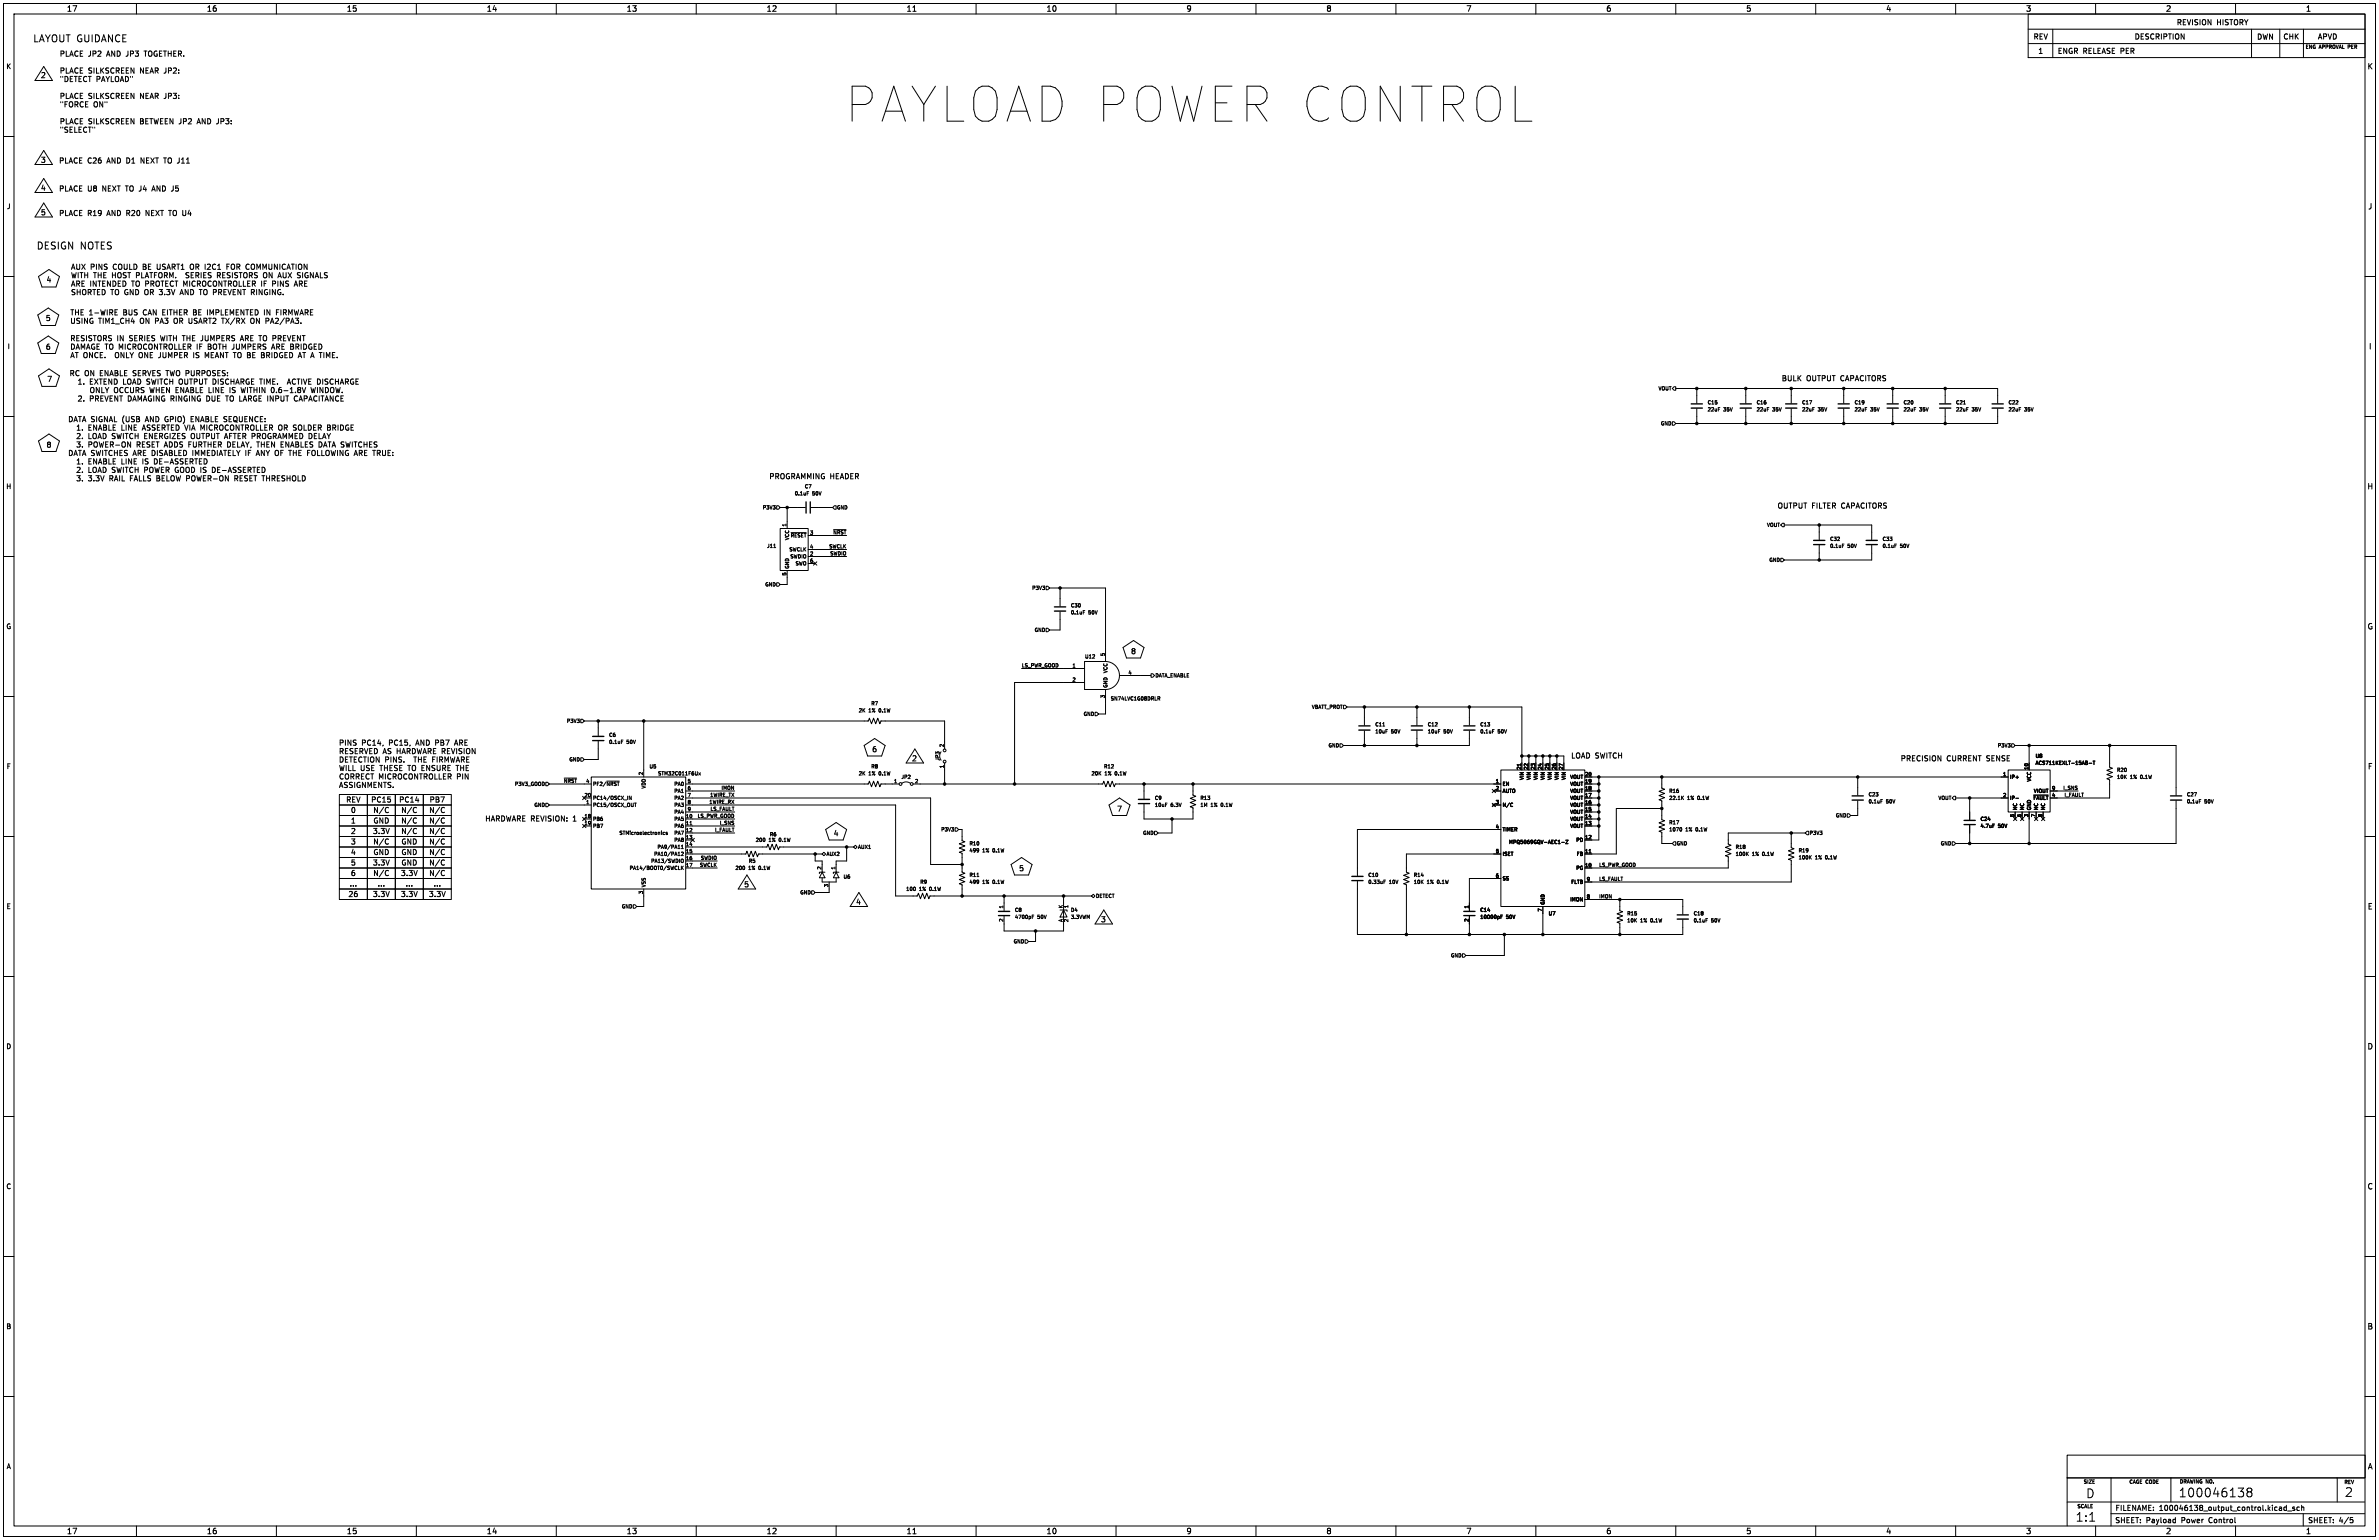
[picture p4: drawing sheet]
<svg xmlns="http://www.w3.org/2000/svg" width="864mm" height="559mm" viewBox="0 0 864 559" stroke-linecap="round" stroke-linejoin="round" font-family="sans-serif">
<defs><g id="words">
<text font-size="17.7" x="307.4" y="44.7">PAYLOAD POWER CONTROL</text>
<g font-size="4.4">
<text x="757.3" y="543.9">D</text>
<text x="803" y="543.6">100046138</text>
<text x="851.2" y="543.5">2</text>
<text x="753.3" y="552.4">1:1</text>
</g>
<g font-size="3.5">
<text x="11.9" y="15.5">LAYOUT GUIDANCE</text>
<text x="13.2" y="90.7">DESIGN NOTES</text>
</g>
<g font-size="2.8">
<text x="24.1" y="4.5">17</text>
<text x="74.9" y="4.5">16</text>
<text x="125.7" y="4.5">15</text>
<text x="176.5" y="4.5">14</text>
<text x="227.3" y="4.5">13</text>
<text x="278.1" y="4.5">12</text>
<text x="328.9" y="4.5">11</text>
<text x="379.7" y="4.5">10</text>
<text x="430.5" y="4.5">9</text>
<text x="481.3" y="4.5">8</text>
<text x="532.1" y="4.5">7</text>
<text x="582.9" y="4.5">6</text>
<text x="633.7" y="4.5">5</text>
<text x="684.5" y="4.5">4</text>
<text x="735.3" y="4.5">3</text>
<text x="786.1" y="4.5">2</text>
<text x="836.9" y="4.5">1</text>
<text x="859.3" y="25.5">K</text>
<text x="859.5" y="76.3">J</text>
<text x="859.8" y="127.1">I</text>
<text x="859.3" y="177.9">H</text>
<text x="859.3" y="228.7">G</text>
<text x="859.5" y="279.5">F</text>
<text x="859.4" y="330.3">E</text>
<text x="859.3" y="381.1">D</text>
<text x="859.3" y="431.9">C</text>
<text x="859.3" y="482.7">B</text>
<text x="859.5" y="533.5">A</text>
<text x="24.1" y="556.9">17</text>
<text x="74.9" y="556.9">16</text>
<text x="125.7" y="556.9">15</text>
<text x="176.5" y="556.9">14</text>
<text x="227.3" y="556.9">13</text>
<text x="278.1" y="556.9">12</text>
<text x="328.9" y="556.9">11</text>
<text x="379.7" y="556.9">10</text>
<text x="430.5" y="556.9">9</text>
<text x="481.3" y="556.9">8</text>
<text x="532.1" y="556.9">7</text>
<text x="582.9" y="556.9">6</text>
<text x="633.7" y="556.9">5</text>
<text x="684.5" y="556.9">4</text>
<text x="735.3" y="556.9">3</text>
<text x="786.1" y="556.9">2</text>
<text x="836.9" y="556.9">1</text>
</g>
<g font-size="2.7">
<text x="790.1" y="9.4">REVISION</text>
<text x="804.6" y="9.4">HISTORY</text>
<text x="738" y="14.6">REV</text>
<text x="774.8" y="14.6">DESCRIPTION</text>
<text x="819.2" y="14.6">DWN</text>
<text x="828.7" y="14.6">CHK</text>
<text x="841.3" y="14.6">APVD</text>
<text x="21.6" y="20.7">PLACE JP2</text>
<text x="38.5" y="20.7">AND JP3</text>
<text x="52.3" y="20.7">TOGETHER.</text>
<text x="746.8" y="19.8">ENGR RELEASE PER</text>
<text x="14.7" y="28.5">2</text>
<text x="21.6" y="26.8">PLACE SILKSCREEN</text>
<text x="21.6" y="29.9">&quot;DETECT PAYLOAD&quot;</text>
<text x="50.6" y="26.8">NEAR JP2:</text>
<text x="21.6" y="36">PLACE SILKSCREEN</text>
<text x="50.6" y="36">NEAR JP3:</text>
<text x="21.6" y="39.1">&quot;FORCE</text>
<text x="33.7" y="39.1">ON&quot;</text>
<text x="21.6" y="45.2">PLACE SILKSCREEN</text>
<text x="50.6" y="45.2">BETWEEN JP2</text>
<text x="71.5" y="45.2">AND JP3:</text>
<text x="21.6" y="48.3">&quot;SELECT&quot;</text>
<text x="14.7" y="59.2">3</text>
<text x="21.3" y="59.4">PLACE C26</text>
<text x="38.6" y="59.4">AND D1 NEXT TO J11</text>
<text x="14.7" y="69.3">4</text>
<text x="21.3" y="69.6">PLACE U8</text>
<text x="36.9" y="69.6">NEXT TO J4</text>
<text x="55.2" y="69.6">AND J5</text>
<text x="14.7" y="78.2">5</text>
<text x="21.3" y="78.5">PLACE R19</text>
<text x="38.6" y="78.5">AND R20</text>
<text x="52.8" y="78.5">NEXT TO U4</text>
<text x="25.7" y="98">AUX PINS</text>
<text x="25.7" y="101.1">WITH THE HOST PLATFORM.</text>
<text x="40.8" y="98">COULD BE USART1 OR I2C1</text>
<text x="67.4" y="101.1">SERIES RESISTORS ON AUX SIGNALS</text>
<text x="82.3" y="98">FOR COMMUNICATION</text>
<text x="16.8" y="102.6">4</text>
<text x="25.7" y="104.1">ARE INTENDED TO PROTECT MICROCONTROLLER IF PINS</text>
<text x="25.7" y="107.2">SHORTED TO GND OR 3.3V</text>
<text x="65.4" y="107.2">AND TO PREVENT RINGING.</text>
<text x="107" y="104.1">ARE</text>
<text x="16.5" y="116.6">5</text>
<text x="25.4" y="114.5">THE 1-WIRE</text>
<text x="25.4" y="117.6">USING TIM1_CH4</text>
<text x="44.5" y="114.5">BUS CAN EITHER BE IMPLEMENTED IN FIRMWARE</text>
<text x="50.6" y="117.6">ON PA3</text>
<text x="63" y="117.6">OR USART2 TX/RX</text>
<text x="91.1" y="117.6">ON PA2/PA3.</text>
<text x="25.4" y="123.9">RESISTORS IN SERIES WITH THE JUMPERS ARE TO PREVENT</text>
<text x="16.5" y="127">6</text>
<text x="25.4" y="127">DAMAGE TO MICROCONTROLLER IF BOTH JUMPERS ARE BRIDGED</text>
<text x="25.4" y="130.1">AT ONCE.</text>
<text x="41.6" y="130.1">ONLY ONE JUMPER IS MEANT TO BE BRIDGED AT A TIME.</text>
<text x="25.1" y="136.6">RC ON ENABLE SERVES TWO PURPOSES:</text>
<text x="17" y="138.7">7</text>
<text x="28.2" y="139.7">1.</text>
<text x="32.5" y="139.7">EXTEND LOAD SWITCH OUTPUT DISCHARGE TIME.</text>
<text x="32.8" y="142.7">ONLY OCCURS WHEN ENABLE LINE IS WITHIN 0.6-1.8V</text>
<text x="104.7" y="139.7">ACTIVE DISCHARGE</text>
<text x="113.5" y="142.7">WINDOW.</text>
<text x="646.7" y="138.4">BULK</text>
<text x="655.6" y="138.4">OUTPUT CAPACITORS</text>
<text x="28.2" y="145.8">2.</text>
<text x="32.5" y="145.8">PREVENT DAMAGING RINGING DUE TO LARGE INPUT CAPACITANCE</text>
<text x="24.6" y="153.3">DATA SIGNAL (USB</text>
<text x="52.6" y="153.3">AND GPIO)</text>
<text x="69.2" y="153.3">ENABLE SEQUENCE:</text>
<text x="27.7" y="156.4">1.</text>
<text x="27.7" y="159.4">2.</text>
<text x="31.9" y="156.4">ENABLE LINE ASSERTED VIA MICROCONTROLLER OR SOLDER BRIDGE</text>
<text x="31.9" y="159.4">LOAD SWITCH ENERGIZES OUTPUT AFTER PROGRAMMED DELAY</text>
<text x="16.8" y="162.6">8</text>
<text x="24.6" y="165.6">DATA SWITCHES ARE DISABLED IMMEDIATELY IF ANY OF THE FOLLOWING ARE TRUE:</text>
<text x="27.7" y="162.5">3.</text>
<text x="31.9" y="162.5">POWER-ON</text>
<text x="49.5" y="162.5">RESET ADDS FURTHER DELAY, THEN ENABLES DATA SWITCHES</text>
<text x="27.7" y="168.6">1.</text>
<text x="27.7" y="171.7">2.</text>
<text x="31.9" y="168.6">ENABLE LINE IS DE-ASSERTED</text>
<text x="31.9" y="171.7">LOAD SWITCH POWER GOOD IS DE-ASSERTED</text>
<text x="279.1" y="174">PROGRAMMING HEADER</text>
<text x="27.7" y="174.8">3.</text>
<text x="31.9" y="174.8">3.3V</text>
<text x="39.6" y="174.8">RAIL FALLS BELOW POWER-ON</text>
<text x="85.3" y="174.8">RESET THRESHOLD</text>
<text x="645.2" y="184.7">OUTPUT FILTER CAPACITORS</text>
<text x="410.5" y="237.5">8</text>
<text x="122.9" y="270.7">PINS</text>
<text x="122.9" y="273.7">RESERVED AS HARDWARE REVISION</text>
<text x="131.1" y="270.7">PC14,</text>
<text x="141" y="270.7">PC15,</text>
<text x="150.8" y="270.7">AND PB7</text>
<text x="165" y="270.7">ARE</text>
<text x="316.5" y="273.1">6</text>
<text x="570.2" y="275.3">LOAD SWITCH</text>
<text x="122.9" y="276.8">DETECTION PINS.</text>
<text x="122.9" y="279.9">WILL USE THESE TO ENSURE THE</text>
<text x="150.1" y="276.8">THE FIRMWARE</text>
<text x="331" y="276.4">2</text>
<text x="689.9" y="276.4">PRECISION</text>
<text x="706.5" y="276.4">CURRENT SENSE</text>
<text x="122.9" y="282.9">CORRECT MICROCONTROLLER PIN</text>
<text x="122.9" y="286">ASSIGNMENTS.</text>
<text x="125.6" y="291.4">REV</text>
<text x="134.7" y="291.4">PC15</text>
<text x="144.8" y="291.4">PC14</text>
<text x="155.9" y="291.4">PB7</text>
<text x="127.3" y="299">1</text>
<text x="127.3" y="295.2">0</text>
<text x="135.4" y="295.2">N/C</text>
<text x="135.5" y="299">GND</text>
<text x="145.6" y="299">N/C</text>
<text x="145.6" y="295.2">N/C</text>
<text x="155.8" y="295.2">N/C</text>
<text x="155.8" y="299">N/C</text>
<text x="176" y="298.2">HARDWARE REVISION:</text>
<text x="207.7" y="298.2">1</text>
<text x="405.4" y="294.6">7</text>
<text x="127.3" y="302.8">2</text>
<text x="135.3" y="302.8">3.3V</text>
<text x="145.6" y="302.8">N/C</text>
<text x="155.8" y="302.8">N/C</text>
<text x="302.5" y="303.5">4</text>
<text x="127.3" y="310.4">4</text>
<text x="127.3" y="306.6">3</text>
<text x="135.4" y="306.6">N/C</text>
<text x="135.5" y="310.4">GND</text>
<text x="145.6" y="310.4">GND</text>
<text x="145.6" y="306.6">GND</text>
<text x="155.8" y="310.4">N/C</text>
<text x="155.8" y="306.6">N/C</text>
<text x="127.3" y="314.2">5</text>
<text x="135.3" y="314.2">3.3V</text>
<text x="145.6" y="314.2">GND</text>
<text x="155.8" y="314.2">N/C</text>
<text x="369.8" y="316.2">5</text>
<text x="126.9" y="321.9">...</text>
<text x="127.3" y="318">6</text>
<text x="135.4" y="318">N/C</text>
<text x="137" y="321.9">...</text>
<text x="145.5" y="318">3.3V</text>
<text x="147.2" y="321.9">...</text>
<text x="155.8" y="318">N/C</text>
<text x="157.4" y="321.9">...</text>
<text x="270" y="322.1">5</text>
<text x="126.4" y="325.7">26</text>
<text x="135.3" y="325.7">3.3V</text>
<text x="145.5" y="325.7">3.3V</text>
<text x="155.6" y="325.7">3.3V</text>
<text x="310.6" y="328.4">4</text>
<text x="399.5" y="334.8">3</text>
<text x="767.8" y="548.5">FILENAME:</text>
<text x="783.7" y="548.5">100046138_output_control.kicad_sch</text>
<text x="767.7" y="552.9">SHEET: Payload</text>
<text x="791.9" y="552.9">Power</text>
<text x="802" y="552.9">Control</text>
<text x="837.7" y="552.9">SHEET: 4/5</text>
</g>
<g font-size="2.5">
<text x="2.2" y="25.3">K</text>
<text x="2.4" y="76.1">J</text>
<text x="2.6" y="126.9">I</text>
<text x="2.1" y="177.7">H</text>
<text x="2.2" y="228.5">G</text>
<text x="2.3" y="279.3">F</text>
<text x="2.2" y="330.1">E</text>
<text x="2.2" y="380.9">D</text>
<text x="2.2" y="431.7">C</text>
<text x="2.2" y="482.5">B</text>
<text x="2.3" y="533.3">A</text>
</g>
<g font-size="1.8">
<text x="839.4" y="18">ENG</text>
<text x="841.9" y="18">APPROVAL PER</text>
<text x="601.9" y="141.8">VOUT</text>
<text x="619.8" y="146.9">C15</text>
<text x="619.8" y="149.5">22uF</text>
<text x="625.6" y="149.5">35V</text>
<text x="637.6" y="146.9">C16</text>
<text x="637.6" y="149.5">22uF</text>
<text x="643.4" y="149.5">35V</text>
<text x="654.1" y="146.9">C17</text>
<text x="654.1" y="149.5">22uF</text>
<text x="659.9" y="149.5">35V</text>
<text x="673.1" y="146.9">C19</text>
<text x="673.1" y="149.5">22uF</text>
<text x="678.9" y="149.5">35V</text>
<text x="690.9" y="146.9">C20</text>
<text x="690.9" y="149.5">22uF</text>
<text x="696.7" y="149.5">35V</text>
<text x="709.9" y="146.9">C21</text>
<text x="709.9" y="149.5">22uF</text>
<text x="715.8" y="149.5">35V</text>
<text x="729" y="146.9">C22</text>
<text x="729" y="149.5">22uF</text>
<text x="734.8" y="149.5">35V</text>
<text x="602.8" y="154.5">GND</text>
<text x="288.4" y="179.9">0.1uF</text>
<text x="292" y="177.4">C7</text>
<text x="294.8" y="179.9">50V</text>
<text x="276.8" y="185">P3V3</text>
<text x="303.7" y="185">GND</text>
<text x="285.5" y="191.2" transform="rotate(-90 285.5 191.2)">1</text>
<text x="641.3" y="191.4">VOUT</text>
<text x="286.6" y="196.1" transform="rotate(-90 286.6 196.1)">VCC</text>
<text x="286.9" y="195.2">~{RESET}</text>
<text x="293.9" y="194.1">3</text>
<text x="302.4" y="194">~{NRST}</text>
<text x="664.2" y="196.4">C32</text>
<text x="683.3" y="196.4">C33</text>
<text x="278.3" y="199">J11</text>
<text x="286.4" y="200.3">SWCLK</text>
<text x="286.8" y="202.8">SWDIO</text>
<text x="293.9" y="201.7">2</text>
<text x="293.9" y="199.1">4</text>
<text x="300.9" y="199">SWCLK</text>
<text x="301.3" y="201.6">SWDIO</text>
<text x="664.2" y="199">0.1uF</text>
<text x="670.7" y="199">50V</text>
<text x="683.3" y="199">0.1uF</text>
<text x="689.7" y="199">50V</text>
<text x="285.5" y="209" transform="rotate(-90 285.5 209)">5</text>
<text x="286.6" y="206.5" transform="rotate(-90 286.6 206.5)">GND</text>
<text x="288.7" y="205.3">SWO</text>
<text x="293.9" y="204.2">6</text>
<text x="642.2" y="204.1">GND</text>
<text x="277.7" y="213">GND</text>
<text x="374.6" y="214.2">P3V3</text>
<text x="388.6" y="220.6">C30</text>
<text x="388.6" y="223.1">0.1uF</text>
<text x="395.1" y="223.1">50V</text>
<text x="375.5" y="229.5">GND</text>
<text x="393.8" y="239.1">U12</text>
<text x="401.1" y="238.2" transform="rotate(-90 401.1 238.2)">5</text>
<text x="370.8" y="242.2">LS_PWR_GOOD</text>
<text x="389.2" y="242.3">1</text>
<text x="402.2" y="244.4" transform="rotate(-90 402.2 244.4)">VCC</text>
<text x="409.5" y="244.9">4</text>
<text x="419.3" y="246">DATA_ENABLE</text>
<text x="389.2" y="247.4">2</text>
<text x="402.2" y="249.7" transform="rotate(-90 402.2 249.7)">GND</text>
<text x="316.2" y="256.1">R7</text>
<text x="401.1" y="253.4" transform="rotate(-90 401.1 253.4)">3</text>
<text x="403.1" y="254.4">SN74LVC1G08DRLR</text>
<text x="476.1" y="257.4">VBATT_PROT</text>
<text x="205.6" y="262.5">P3V3</text>
<text x="311.6" y="258.7">2K</text>
<text x="315.3" y="258.7">1%</text>
<text x="319.1" y="258.7">0.1W</text>
<text x="393.2" y="259.9">GND</text>
<text x="499.1" y="263.8">C11</text>
<text x="518.2" y="263.8">C12</text>
<text x="537.2" y="263.8">C13</text>
<text x="221" y="267.6">C6</text>
<text x="499.1" y="266.3">10uF</text>
<text x="504.9" y="266.3">50V</text>
<text x="518.2" y="266.3">10uF</text>
<text x="524" y="266.3">50V</text>
<text x="537.2" y="266.3">0.1uF</text>
<text x="543.7" y="266.3">50V</text>
<text x="221" y="270.1">0.1uF</text>
<text x="227.4" y="270.1">50V</text>
<text x="342.6" y="271.2" transform="rotate(-90 342.6 271.2)">2</text>
<text x="482.1" y="271.4">GND</text>
<text x="725.1" y="271.4">P3V3</text>
<text x="738.8" y="275.2">U8</text>
<text x="206.6" y="276.5">GND</text>
<text x="233.4" y="281.4" transform="rotate(-90 233.4 281.4)">2</text>
<text x="235.6" y="279">U5</text>
<text x="238.8" y="281.5">STM32C011F6Ux</text>
<text x="311.6" y="281.5">2K</text>
<text x="315.3" y="281.5">1%</text>
<text x="316.2" y="279">R8</text>
<text x="319.1" y="281.5">0.1W</text>
<text x="341.2" y="276.1" transform="rotate(-90 341.2 276.1)">JP3</text>
<text x="342.6" y="278.8" transform="rotate(-90 342.6 278.8)">1</text>
<text x="396.1" y="281.5">20K</text>
<text x="400.6" y="279">R12</text>
<text x="401" y="281.5">1%</text>
<text x="404.8" y="281.5">0.1W</text>
<text x="552.2" y="279.4" transform="rotate(-90 552.2 279.4)">21</text>
<text x="554.7" y="279.4" transform="rotate(-90 554.7 279.4)">22</text>
<text x="557.3" y="279.4" transform="rotate(-90 557.3 279.4)">23</text>
<text x="559.8" y="279.4" transform="rotate(-90 559.8 279.4)">24</text>
<text x="562.4" y="279.4" transform="rotate(-90 562.4 279.4)">25</text>
<text x="564.9" y="279.4" transform="rotate(-90 564.9 279.4)">26</text>
<text x="567.4" y="279.4" transform="rotate(-90 567.4 279.4)">27</text>
<text x="575.3" y="281.7">20</text>
<text x="727" y="281.7">1</text>
<text x="736.3" y="279.4" transform="rotate(-90 736.3 279.4)">10</text>
<text x="738.8" y="277.7">ACS711KEXLT-15AB-T</text>
<text x="768.4" y="280.3">R20</text>
<text x="186.8" y="285.3">P3V3_GOOD</text>
<text x="204.6" y="284.1">~{NRST} 4</text>
<text x="215.1" y="285.3">PF2/~{NRST}</text>
<text x="234.5" y="286.3" transform="rotate(-90 234.5 286.3)">VDD</text>
<text x="244.6" y="285.3">PA0</text>
<text x="244.6" y="287.9">PA1</text>
<text x="249.5" y="284.2">5</text>
<text x="249.5" y="286.8">6</text>
<text x="261.8" y="286.7">IMON</text>
<text x="324.4" y="284.2">1</text>
<text x="327.1" y="282.8">JP2</text>
<text x="332" y="284.2">2</text>
<text x="542.9" y="284.2">1</text>
<text x="542.9" y="286.8">2</text>
<text x="545.3" y="285.3">EN</text>
<text x="545.3" y="287.9">AUTO</text>
<text x="553.3" y="283.1" transform="rotate(-90 553.3 283.1)">VIN</text>
<text x="555.9" y="283.1" transform="rotate(-90 555.9 283.1)">VIN</text>
<text x="558.4" y="283.1" transform="rotate(-90 558.4 283.1)">VIN</text>
<text x="560.9" y="283.1" transform="rotate(-90 560.9 283.1)">VIN</text>
<text x="563.5" y="283.1" transform="rotate(-90 563.5 283.1)">VIN</text>
<text x="566" y="283.1" transform="rotate(-90 566 283.1)">VIN</text>
<text x="568.6" y="283.1" transform="rotate(-90 568.6 283.1)">VIN</text>
<text x="569.9" y="287.9">VOUT</text>
<text x="569.9" y="285.3">VOUT</text>
<text x="569.9" y="282.8">VOUT</text>
<text x="575.3" y="286.8">18</text>
<text x="575.3" y="284.2">19</text>
<text x="605.8" y="287.9">R16</text>
<text x="729.5" y="282.8">IP+</text>
<text x="737.5" y="283.7" transform="rotate(-90 737.5 283.7)">VCC</text>
<text x="738.2" y="287.9">VIOUT</text>
<text x="744.8" y="286.8">9</text>
<text x="748.9" y="286.7">I_SNS</text>
<text x="768.4" y="282.8">10K</text>
<text x="773.2" y="282.8">1%</text>
<text x="777.1" y="282.8">0.1W</text>
<text x="193.9" y="293">GND</text>
<text x="212" y="289.3">20</text>
<text x="212.7" y="291.8">1</text>
<text x="215.1" y="293">PC15/OSCX_OUT</text>
<text x="215.1" y="290.4">PC14/OSCX_IN</text>
<text x="244.6" y="290.4">PA2</text>
<text x="244.6" y="293">PA3</text>
<text x="249.5" y="289.3">7</text>
<text x="249.5" y="291.8">8</text>
<text x="257.4" y="291.7">1WIRE_RX</text>
<text x="257.7" y="289.2">1WIRE_TX</text>
<text x="419.1" y="290.4">C9</text>
<text x="419.1" y="293">10uF</text>
<text x="424.9" y="293">6.3V</text>
<text x="435.6" y="290.4">R13</text>
<text x="435.6" y="293">1M</text>
<text x="439.5" y="293">1%</text>
<text x="443.3" y="293">0.1W</text>
<text x="542.9" y="291.8">3</text>
<text x="545.3" y="293">N/C</text>
<text x="569.9" y="293">VOUT</text>
<text x="569.9" y="290.4">VOUT</text>
<text x="575.3" y="291.8">16</text>
<text x="575.3" y="289.3">17</text>
<text x="605.8" y="290.4">22.1K</text>
<text x="612.5" y="290.4">1%</text>
<text x="616.3" y="290.4">0.1W</text>
<text x="678.2" y="289.2">C23</text>
<text x="678.2" y="291.7">0.1uF</text>
<text x="684.6" y="291.7">50V</text>
<text x="703.5" y="290.4">VOUT</text>
<text x="727" y="289.3">2</text>
<text x="729.5" y="290.4">IP-</text>
<text x="738" y="290.4">~{FAULT}</text>
<text x="744.8" y="289.3">4</text>
<text x="749.3" y="289.2">I_FAULT</text>
<text x="793.8" y="289.2">C27</text>
<text x="793.8" y="291.7">0.1uF</text>
<text x="800.2" y="291.7">50V</text>
<text x="212" y="296.9">18</text>
<text x="212" y="299.5">19</text>
<text x="215.1" y="298">PB6</text>
<text x="244.6" y="298">PA5</text>
<text x="244.6" y="295.5">PA4</text>
<text x="248.9" y="296.9">10</text>
<text x="248.9" y="299.5">11</text>
<text x="249.5" y="294.4">9</text>
<text x="253.1" y="296.8">LS_PWR_GOOD</text>
<text x="257.8" y="294.3">LS_FAULT</text>
<text x="261.2" y="299.4">I_SNS</text>
<text x="569.9" y="295.5">VOUT</text>
<text x="569.9" y="298">VOUT</text>
<text x="575.3" y="294.4">15</text>
<text x="575.3" y="299.5">13</text>
<text x="575.3" y="296.9">14</text>
<text x="605.8" y="299.3">R17</text>
<text x="666.3" y="296.8">GND</text>
<text x="718.8" y="298">C24</text>
<text x="731.3" y="296.6" transform="rotate(-90 731.3 296.6)">5</text>
<text x="732.4" y="294.1" transform="rotate(-90 732.4 294.1)">NC</text>
<text x="733.8" y="296.6" transform="rotate(-90 733.8 296.6)">6</text>
<text x="734.9" y="294.1" transform="rotate(-90 734.9 294.1)">NC</text>
<text x="736.3" y="296.6" transform="rotate(-90 736.3 296.6)">3</text>
<text x="737.5" y="294.1" transform="rotate(-90 737.5 294.1)">GND</text>
<text x="738.9" y="296.6" transform="rotate(-90 738.9 296.6)">7</text>
<text x="740" y="294.1" transform="rotate(-90 740 294.1)">NC</text>
<text x="741.4" y="296.6" transform="rotate(-90 741.4 296.6)">8</text>
<text x="742.5" y="294.1" transform="rotate(-90 742.5 294.1)">NC</text>
<text x="215.1" y="300.6">PB7</text>
<text x="224.7" y="303.1">STMicroelectronics</text>
<text x="244.6" y="300.6">PA6</text>
<text x="244.6" y="303.1">PA7</text>
<text x="244.6" y="305.7">PA8</text>
<text x="248.9" y="302">12</text>
<text x="248.9" y="304.5">13</text>
<text x="259.4" y="301.9">I_FAULT</text>
<text x="274.2" y="305.7">200</text>
<text x="279" y="305.7">1%</text>
<text x="279.3" y="303.6">R6</text>
<text x="282.8" y="305.7">0.1W</text>
<text x="341.5" y="301.9">P3V3</text>
<text x="414.8" y="303.1">GND</text>
<text x="542.9" y="300.7">4</text>
<text x="545.3" y="301.9">TIMER</text>
<text x="569.9" y="300.6">VOUT</text>
<text x="572.1" y="305.7">PD</text>
<text x="575.3" y="304.5">12</text>
<text x="605.8" y="301.9">1070</text>
<text x="611.8" y="301.9">1%</text>
<text x="615.6" y="301.9">0.1W</text>
<text x="656.8" y="303.1">P3V3</text>
<text x="718.8" y="300.6">4.7uF</text>
<text x="725.3" y="300.6">50V</text>
<text x="237.3" y="310.7">PA10/PA12</text>
<text x="238.5" y="308.2">PA9/PA11</text>
<text x="248.9" y="307.1">14</text>
<text x="248.9" y="309.6">15</text>
<text x="299.9" y="310.7">AUX2</text>
<text x="311.3" y="308.2">AUX1</text>
<text x="351.8" y="306.9">R10</text>
<text x="351.8" y="309.5">499</text>
<text x="356.6" y="309.5">1%</text>
<text x="360.4" y="309.5">0.1W</text>
<text x="542.9" y="309.6">5</text>
<text x="545.3" y="310.7">ISET</text>
<text x="547.6" y="306.4">MPQ5069GQV-AEC1-Z</text>
<text x="572.2" y="310.7">FB</text>
<text x="575.3" y="309.6">11</text>
<text x="608.5" y="306.9">GND</text>
<text x="629.9" y="308.2">R18</text>
<text x="629.9" y="310.7">100K</text>
<text x="636" y="310.7">1%</text>
<text x="639.8" y="310.7">0.1W</text>
<text x="652.8" y="309.5">R19</text>
<text x="704.4" y="306.9">GND</text>
<text x="228.4" y="315.8">PA14/BOOT0/SWCLK</text>
<text x="236.2" y="313.3">PA13/SWDIO</text>
<text x="248.9" y="312.2">16</text>
<text x="248.9" y="314.7">17</text>
<text x="253.9" y="314.6">SWCLK</text>
<text x="254.3" y="312.1">SWDIO</text>
<text x="266.9" y="315.8">200</text>
<text x="271.7" y="315.8">1%</text>
<text x="275.5" y="315.8">0.1W</text>
<text x="298.2" y="315.7" transform="rotate(-90 298.2 315.7)">2</text>
<text x="303.3" y="315.7" transform="rotate(-90 303.3 315.7)">1</text>
<text x="572.1" y="315.8">PG</text>
<text x="575.3" y="314.7">10</text>
<text x="580.4" y="314.6">LS_PWR_GOOD</text>
<text x="652.8" y="312">100K</text>
<text x="658.9" y="312">1%</text>
<text x="662.7" y="312">0.1W</text>
<text x="234.5" y="322.1" transform="rotate(-90 234.5 322.1)">VSS</text>
<text x="300.7" y="322" transform="rotate(-90 300.7 322)">3</text>
<text x="306.1" y="319">U6</text>
<text x="328.8" y="323.4">100</text>
<text x="333.6" y="323.4">1%</text>
<text x="333.9" y="320.9">R9</text>
<text x="337.5" y="323.4">0.1W</text>
<text x="351.8" y="318.4">R11</text>
<text x="351.8" y="320.9">499</text>
<text x="356.6" y="320.9">1%</text>
<text x="360.4" y="320.9">0.1W</text>
<text x="496.6" y="318.4">C10</text>
<text x="496.6" y="320.9">0.33uF</text>
<text x="504.2" y="320.9">10V</text>
<text x="513.1" y="318.4">R14</text>
<text x="513.1" y="320.9">10K</text>
<text x="517.9" y="320.9">1%</text>
<text x="521.8" y="320.9">0.1W</text>
<text x="542.9" y="318.5">6</text>
<text x="545.3" y="319.6">SS</text>
<text x="570.2" y="320.9">FLTB</text>
<text x="575.9" y="319.8">9</text>
<text x="580.4" y="319.7">LS_FAULT</text>
<text x="225.6" y="329.8">GND</text>
<text x="233.4" y="324.6" transform="rotate(-90 233.4 324.6)">3</text>
<text x="290.4" y="324.7">GND</text>
<text x="364.2" y="329.8" transform="rotate(-90 364.2 329.8)">1</text>
<text x="385.8" y="329.7" transform="rotate(-90 385.8 329.7)">K</text>
<text x="388.1" y="329.6" transform="rotate(-90 388.1 329.6)">1</text>
<text x="397.7" y="326">DETECT</text>
<text x="533.1" y="329.8" transform="rotate(-90 533.1 329.8)">1</text>
<text x="560.9" y="328.4" transform="rotate(-90 560.9 328.4)">GND</text>
<text x="569.9" y="327.3">IMON</text>
<text x="575.9" y="326.1">8</text>
<text x="580.4" y="326">IMON</text>
<text x="364.2" y="334.6" transform="rotate(-90 364.2 334.6)">2</text>
<text x="368.3" y="331.1">C8</text>
<text x="368.3" y="333.6">4700pF</text>
<text x="376.6" y="333.6">50V</text>
<text x="385.8" y="334.7" transform="rotate(-90 385.8 334.7)">A</text>
<text x="388.1" y="334.7" transform="rotate(-90 388.1 334.7)">2</text>
<text x="388.6" y="331.1">D4</text>
<text x="388.6" y="333.6">3.3VWM</text>
<text x="533.1" y="334.6" transform="rotate(-90 533.1 334.6)">2</text>
<text x="537.2" y="331.1">C14</text>
<text x="537.2" y="333.6">10000pF</text>
<text x="546.7" y="333.6">50V</text>
<text x="559.8" y="330.9" transform="rotate(-90 559.8 330.9)">7</text>
<text x="562" y="332.3">U7</text>
<text x="590.6" y="332.3">R15</text>
<text x="590.6" y="334.9">10K</text>
<text x="595.4" y="334.9">1%</text>
<text x="599.3" y="334.9">0.1W</text>
<text x="614.7" y="332.3">C18</text>
<text x="614.7" y="334.9">0.1uF</text>
<text x="621.1" y="334.9">50V</text>
<text x="367.8" y="342.5">GND</text>
<text x="526.6" y="347.6">GND</text>
<text x="756.2" y="538.6">SIZE</text>
<text x="772.8" y="538.6">CAGE CODE</text>
<text x="791.1" y="538.5">DRAWING NO.</text>
<text x="850.8" y="538.7">REV</text>
<text x="753.9" y="547.5">SCALE</text>
</g>
</g></defs>
<g fill="none" stroke="#000" stroke-width=".36">
<path d="M1.3 1.3h861v556.2h-861zM5.1 5.1h853.4v548.6h-853.4zM49.5 1.3v3.8M100.3 1.3v3.8M151.1 1.3v3.8M201.9 1.3v3.8M252.7 1.3v3.8M303.5 1.3v3.8M331.4 4.1h1.1M354.3 1.3v3.8M405.1 1.3v3.8M455.9 1.3v3.8"/>
<path d="M506.7 1.3v3.8M557.5 1.3v3.8M608.3 1.3v3.8M659.1 1.3v3.8M709.9 1.3v3.8M736.2 5.1h122.3v15.8h-122.3zM736.2 10.6h122.3M736.3 15.8h122.2M740.3 19.4h1.1M740.3 18l.5-.5v1.9M745.2 10.6v10.3M760.7 1.3v3.8"/>
<path d="M811.5 1.3v3.8M817.3 10.6v10.3M827.6 10.6v10.3M836.2 10.6v10.3M837.3 16.9h.4M837.9 16.3h-.6v1.3h.6M838.4 17.6v-1.3l.7 1.3M15.9 24.1l3.1 5.1h-6.3zM1.3 49.5h3.8M15.9 54.6l3.1 5.1h-6.3zM858.5 49.5h3.8M15.9 73.7l3.1 5h-6.3z"/>
<path d="M15.9 64.8l3.1 5.1h-6.3zM1.3 100.3h3.8M13.7 114.3l3.8-2.5 3.8 2.5-1.2 3.8h-5.1zM14 100.3l3.8-2.5 3.8 2.5-1.3 3.8h-5.1zM41.7 113.3h.7M41.7 114.3h.9M41.7 112.4h.9M109.2 117.2v.2M858.5 100.3h3.8M13.7 124.5l3.8-2.6 3.8 2.6-1.2 3.8h-5.1zM14 136.4l3.8-2.5 3.8 2.5-1.3 3.8h-5.1zM1.3 151.1h3.8"/>
<path d="M109.7 140.6l.6 1.9 .7-1.9M607.1 141l.6-.7h.6v1.3h-.6zM607.1 153h.6l.6 .7-.6 .6h-.6zM608.3 141h116.9v5.3M615.9 141v5.3M615.9 148.3v5.4M633.7 141v5.3M633.7 148.3v5.4M650.2 141v5.3M650.2 148.3v5.4M669.3 141v5.3M669.3 148.3v5.4"/>
<path d="M687.1 141v5.3M687.1 148.3v5.4M706.1 141v5.3M706.1 148.3v5.4M712.8 146.6h.7M725.2 148.3v5.4h-116.9M858.5 151.1h3.8M14 160l3.8-2.5 3.8 2.5-1.3 3.8h-5.1zM293 178.4h.6M280.9 198.7h.7M281.9 183.5h.7l.6 .7-.6 .6h-.7zM283.2 191.8h10.2v15.2h-10.2z"/>
<path d="M283.2 184.2h9.2M285.7 184.2v7.6M287.1 193.3h5.5M293.4 194.3h13.9M293.4 199.4h13.9M294.4 184.2h7.9M302.6 192.2h4.5M302.9 183.5h.6v1.3h-.6l-.6-.6zM647.1 189.9h.6v1.2h-.6l-.7-.6zM647.7 190.5h31.7v5.3M660.4 190.5v5.3M660.4 197.9v5.3"/>
<path d="M668.8 197.4h.6M679.4 197.9v5.3h-31.7M687.8 197.4h.7M1.3 201.9h3.8M281.9 211.5h.7l.6 .6-.6 .6h-.7zM285.7 207v5.1h-2.5M293.4 201.9h13.9M293.4 204.5h2.5M295.3 203.9l1.2 1.2M296.5 203.9l-1.2 1.2M379.7 212.7h.7l.6 .7-.6 .6h-.7zM381 213.4h20.3v26.6"/>
<path d="M384.8 213.4v6.6M646.4 202.6h.7l.6 .6-.6 .6h-.7zM858.5 201.9h3.8M379.7 228h.7l.6 .6-.6 .6h-.7zM384.8 222v6.6h-3.8M393.2 221.6h.6M407.7 235l3.8-2.6 3.8 2.6-1.3 3.8h-5.1zM1.3 252.7h3.8M370.8 242.6h22.9M393.7 247.7h-25.4v36.8M397.5 258.4h.6l.7 .7-.7 .6h-.6zM401.3 240a5.1 5.1 0 0 1 5.1 5.1 5.1 5.1 0 0 1-5.1 5.1"/>
<path d="M401.3 240h-7.6v10.2h7.6M401.3 250.2v8.9h-2.5M406.4 245.1h11.4M417.8 244.5h.7l.6 .6-.6 .6h-.7zM420.3 252.8l.7 .2-.1 .4-.6 .1M420.6 253.5l.4 .6M487.7 255.9h.6l.6 .6-.6 .7h-.6zM488.9 256.5h63.5v22.9M495.3 256.5v6.6M514.3 256.5v6.6M533.4 256.5v6.6M858.5 252.7h3.8"/>
<path d="M210.8 275h.7l.6 .6-.6 .6h-.7zM210.8 261h.7l.6 .6-.6 .7h-.7zM212.1 261.6h103.1l.4-1 .8 2 .7-2 .8 2 .7-2 .8 2 .4-1h23.1v10.2M217.2 261.6v5.4M217.2 269v6.6h-5.1M225.6 268.5h.6M233.7 261.6v20.3M313.7 270.5l3.8-2.5 3.8 2.5-1.3 3.8h-5zM332.1 271.8l3.2 5.1h-6.4zM341.6 272.8l-.5 1.4 .5 1.6M342.9 276.9v7.6M486.4 269.9h.6l.7 .6-.7 .6h-.6z"/>
<path d="M495.3 265.2v5.3M501.9 263.5h.8M514.3 265.2v5.3M533.4 265.2v5.3h-45.7M541.8 264.7h.6M544.8 279.4h30.5v49.5h-30.5zM552 277.2v.7M552.4 274.3h15.3v5.1M555 274.3v5.1M557.5 274.3v5.1M560.1 274.3v5.1M562.6 274.3v5.1"/>
<path d="M565.1 274.3v5.1M729 279.4h15.2v15.2h-15.2zM730.2 269.9h.7l.6 .6-.6 .6h-.7zM731.5 270.5h58.4v18M736.6 270.5v8.9M758.4 277h.9M759.8 276.2h.7M760.1 276.2v1.2M765.8 270.5v7.9l1 .4-2 .7 2 .8-2 .8 2 .7-2 .8 1 .4v6.6h-21.6M123.2 295.9h10.1v3.8h-10.1zM123.2 288.3h10.1v3.8h-10.1zM123.2 299.7h10.1v3.8h-10.1z"/>
<path d="M123.2 292.1h10.1v3.8h-10.1zM133.3 292.1h10.2v3.8h-10.2zM133.3 288.3h10.2v3.8h-10.2zM133.3 295.9h10.2v3.8h-10.2zM133.3 299.7h10.2v3.8h-10.2zM140.7 293l.3 .2M141 294.7l-.3 .2M143.5 299.7h10.2v3.8h-10.2zM143.5 295.9h10.2v3.8h-10.2zM143.5 292.1h10.2v3.8h-10.2zM143.5 288.3h10.2v3.8h-10.2zM150.8 296.8l.4 .2"/>
<path d="M150.8 293l.4 .2M151.2 298.5l-.4 .2M151.2 294.7l-.4 .2M153.7 292.1h10.1v3.8h-10.1zM153.7 295.9h10.1v3.8h-10.1zM153.7 288.3h10.1v3.8h-10.1zM153.7 299.7h10.1v3.8h-10.1zM161 293l.3 .2M161 296.8l.3 .2M161.3 294.7l-.3 .2M161.3 298.5l-.3 .2M198.1 291.5h.7l.6 .6-.6 .6h-.7z"/>
<path d="M198.1 283.8h.7l.6 .7-.6 .6h-.7zM199.4 284.5h15.2M199.4 292.1h15.2M204.8 282.3h4.5M211.5 296.6l1.2 1.2M211.5 299.1l1.2 1.2M211.5 289l1.2 1.2M212.1 297.2h2.5M212.1 299.7h2.5M212.1 289.6h2.5M212.7 296.6l-1.2 1.2M212.7 299.1l-1.2 1.2"/>
<path d="M212.7 289l-1.2 1.2M214.6 281.9h34.3v40.7h-34.3zM220.3 283.4h4.5M229.1 288.9v1.2l-.7-1.2v1.2M230.3 291.4h.7M230.7 291.4v1.3M248.9 292.1h76.2v33h7.9l.4-1 .7 2 .8-2 .8 2 .7-2 .8 2 .4-1h58.6M248.9 284.5h66.3l.4-1 .8 2 .7-2 .8 2 .7-2 .8 2 .4-1h6.6M248.9 297.2h17.8M248.9 299.7h17.8M248.9 289.6h88.9v24.1h11.4M248.9 287h17.8"/>
<path d="M248.9 294.6h17.8M250.4 299.3h.8M253.6 280.4l.7 .8M254.3 280.4l-.7 .8M327.4 284.2l1.4-.5 1.7 .5M331.5 284.5h68.8l.4-1 .7 2 .8-2 .8 2 .7-2 .8 2 .4-1h139.9M402.6 292.1l3.8-2.5 3.8 2.5-1.3 3.8h-5zM415.3 284.5v5.3M425.4 297.2v5.1h-5M433.1 284.5v4l1 .4-2 .8 2 .7-2 .8 2 .8-2 .7 1 .4v4.1h-17.8v-5.4M541.7 291.5l1.2 1.2M541.7 286.4l1.2 1.2"/>
<path d="M542.3 292.1h2.5M542.3 287h2.5M542.9 291.5l-1.2 1.2M542.9 286.4l-1.2 1.2M548.9 291.4l.2 .1M549.1 292.6l-.2 .1M575.3 284.5h5.1M575.3 292.1h5.1M575.3 297.2h5.1M575.3 299.7h5.1M575.3 289.6h5.1M575.3 287h5.1"/>
<path d="M575.3 294.6h5.1M575.3 281.9h153.7M580.4 281.9v22.9h-5.1M603.2 281.9v4.1l1.1 .4-2.1 .7 2.1 .8-2.1 .8 2.1 .7-2.1 .8 1 .4v6.8l1.1 .4-2.1 .8 2.1 .7-2.1 .8 2.1 .8-2.1 .7 1 .4v4.1h3.9M603.2 293.4h-16.5v16.5h-11.4M610.6 289.4l.6 .7M611.2 288.9l-.8 .7M670.6 295.3h.6l.6 .6-.6 .6h-.6zM674.4 281.9v6.6M674.4 290.6v5.3h-2.6M682.8 290.1h.6M709.3 288.9h.6v1.3h-.6l-.6-.6z"/>
<path d="M709.9 289.6h19.1M715 289.6v7.8M715 299.5v6.6M723.4 299h.6M730.9 296.6l1.2 1.2M731.5 294.6v2.6M731.8 289.7h.9M732.1 296.6l-1.2 1.2M733.5 296.6l1.2 1.2M734.1 294.6v2.6M734.7 296.6l-1.2 1.2M736.6 294.6v11.5"/>
<path d="M738.2 288.5h5.3M738.5 296.6l1.2 1.2M739.1 294.6v2.6M739.7 296.6l-1.2 1.2M741.1 296.6l1.2 1.2M741.7 294.6v2.6M742.3 296.6l-1.2 1.2M744.2 287h10.2M789.9 290.6v15.5h-80M798.3 290.1h.6M1.3 303.5h3.8M123.2 311.2h10.1v3.8h-10.1z"/>
<path d="M123.2 318.8h10.1v3.8h-10.1zM123.2 307.3h10.1v3.9h-10.1zM123.2 315h10.1v3.8h-10.1zM123.2 303.5h10.1v3.8h-10.1zM133.3 303.5h10.2v3.8h-10.2zM133.3 307.3h10.2v3.9h-10.2zM133.3 315h10.2v3.8h-10.2zM133.3 311.2h10.2v3.8h-10.2zM133.3 318.8h10.2v3.8h-10.2zM140.7 304.4l.3 .2M140.7 315.8l.3 .2M141 306.1l-.3 .2"/>
<path d="M141 317.6l-.3 .1M143.5 315h10.2v3.8h-10.2zM143.5 311.2h10.2v3.8h-10.2zM143.5 307.3h10.2v3.9h-10.2zM143.5 303.5h10.2v3.8h-10.2zM143.5 318.8h10.2v3.8h-10.2zM150.8 300.6l.4 .2M151.2 302.3l-.4 .2M153.7 318.8h10.1v3.8h-10.1zM153.7 311.2h10.1v3.8h-10.1zM153.7 307.3h10.1v3.9h-10.1zM153.7 303.5h10.1v3.8h-10.1z"/>
<path d="M153.7 315h10.1v3.8h-10.1zM161 312l.3 .2M161 308.2l.3 .2M161 304.4l.3 .2M161 300.6l.3 .2M161 315.8l.3 .2M161.3 313.7l-.3 .2M161.3 309.9l-.3 .2M161.3 306.1l-.3 .2M161.3 302.3l-.3 .2M161.3 317.6l-.3 .1M240.7 302.7l.1 .1"/>
<path d="M240.8 302.8h.5M241.3 302.1h-.6v.6M241.8 302.2l.5 .4-.5 .2M241.8 302.2h.1M242.2 302.1l-.4 .1M246.3 315.5h.6M247.3 307.9h.8M247.3 307l.4-.4v1.3M247.3 309.3l.5-.1 .3 .4-.8 .9h.8M247.3 314.3v1.2M247.5 311.7l.6 .5-.1 .6-.5 .2M247.5 314.8l.6 .7"/>
<path d="M248.1 314.3l-.8 .7M248.9 309.9h21.9l.3-1 .8 2 .8-2 .7 2 .8-2 .8 2 .3-1h23.1M248.9 307.3h29.5l.4-1 .7 2.1 .8-2.1 .8 2.1 .7-2.1 .8 2.1 .4-1.1h26.9M248.9 302.3h17.8M248.9 304.8h2.6M248.9 312.4h11.4M248.9 315h11.4M250.9 304.2l1.2 1.2M252.1 304.2l-1.2 1.2M271.1 317.5l3.2 5.1h-6.3zM272.1 312.4l.6-.1 .1-.4-.7-.2v1.3M272.4 312.4l.4 .6"/>
<path d="M273.3 312.9h.1M274 311.7h-.6l-.1 .6 .5-.1 .2 .3-.1 .4h-.5M295.9 309.9v2.5h2.5v4.1M298.4 316.5l1.1 2h-2.1zM298.4 309.9l.7-.7 .6 .7-.6 .6zM298.4 318.5v1.5h5.1v-1.5M299.5 316.5h-2.1v.5M299.7 301l3.8-2.5 3.8 2.5-1.2 3.8h-5.1zM303.5 316.5l1 2h-2zM304.5 316.5h-2v.5M307.3 307.3v5.1h-3.8v4.1M309.9 307.3l.6-.6 .6 .6-.6 .7z"/>
<path d="M346.7 300.4h.6l.7 .6-.7 .6h-.6zM348 301h1.2v4.1l1.1 .3-2.1 .8 2.1 .8-2.1 .7 2.1 .8-2.1 .7 1 .4v6.9l1.1 .4-2.1 .7 2.1 .8-2.1 .8 2.1 .7-2.1 .8 1 .4v4M354.6 318.1h.7M367 313.7l3.8-2.5 3.8 2.5-1.2 3.8h-5.1zM419.1 301.6h.6l.7 .7-.7 .6h-.6zM492.8 319.8v19.3h118.1v-5.3M502.4 320h.4M502.4 319.3h.6M544.8 309.9h-34.3v6.6l1.1 .4-2.1 .7 2.1 .8-2.1 .8 2.1 .7-2.1 .8 1 .4v18M544.8 301h-52v16.8M544.8 318.8h-11.4v11.7M566.9 305.7h1"/>
<path d="M568.4 304.9h.8l-.8 1.2h.8M576.8 309.5h.7M607.1 306.1l.6-.7h.6v1.3h-.6zM610.2 300.3l.3 .5-.3 .8M634.1 309.7l.6 .8M634.7 309.2l-.7 .7M650.2 302.3v5.3l1.1 .4-2.1 .7 2.1 .8-2.1 .8 2.1 .7-2.1 .8 1 .4v7.8h-74.9M655.3 302.3h-27.9v4l1 .4-2 .8 2 .7-2 .8 2 .8-2 .7 1 .4v4.1h-52.1M656 301.6h.6v1.3h-.6l-.7-.6zM657 311l.5 .7M657.5 310.5l-.7 .7M708.7 305.4h.6l.6 .7-.6 .6h-.6z"/>
<path d="M858.5 303.5h3.8M123.2 322.6h10.1v3.8h-10.1zM133.3 322.6h10.2v3.8h-10.2zM143.5 322.6h10.2v3.8h-10.2zM153.7 322.6h10.1v3.8h-10.1zM229.9 328.3h.6l.6 .6-.6 .7h-.6zM233.7 322.6v6.3h-2.6M294.6 323.2h.7l.6 .7-.6 .6h-.7zM301 320v3.9h-5.1M311.8 323.9l3.2 5h-6.4zM364.5 325.1v5.4M374.7 332.7h.4"/>
<path d="M374.7 332h.6M375.9 337.8v3.8h-2.5M384.8 330.2h2.5v.5M386.1 330.2l1.2 2.5h-2.5zM386.1 325.1v12.7h-21.6v-5.3M396.2 325.1l.7-.6 .6 .6-.6 .7zM400.7 330.2l3.2 5.1h-6.4zM533.4 332.5v6.6M544.8 332.7h.4M545.4 332h-.6v1.3M546.1 339.1v7.6h-14M560.1 328.9v10.2"/>
<path d="M575.3 326.4h35.6v5.3M588 326.4v4.1l1 .3-2 .8 2 .8-2 .7 2 .8-2 .7 1 .4v4.1M619.3 333.3h.6M1.3 354.3h3.8M372.1 341h.6l.7 .6-.7 .7h-.6zM530.9 346.1h.6l.6 .6-.6 .6h-.6zM858.5 354.3h3.8M1.3 405.1h3.8M858.5 405.1h3.8M1.3 455.9h3.8M858.5 455.9h3.8M1.3 506.7h3.8"/>
<path d="M858.5 506.7h3.8M750.4 528h108.2v8.3h-108.2zM750.4 536.3v17.4M750.4 536.3h108M766.3 536.3v17.4M788.1 536.2v8.8M848.4 536.3v8.7M49.5 553.7v3.8M100.3 553.7v3.8M151.1 553.7v3.8M201.9 553.7v3.8M252.7 553.7v3.8"/>
<path d="M303.5 553.7v3.8M331.4 556.6h1.1M354.3 553.7v3.8M405.1 553.7v3.8M455.9 553.7v3.8M506.7 553.7v3.8M557.5 553.7v3.8M608.3 553.7v3.8M659.1 553.7v3.8M709.9 553.7v3.8M750.4 545h108M758.6 552h1.8"/>
<path d="M760.7 553.7v3.8M766.3 549.3h92.1M789.1 551.3l.6 .1M789.7 552.5l-.6 .1M789.7 550.6v2M791.5 543.1h1.8M791.5 540.9l.9-.9v3.1M794.8 540.3l.4-.3a1.71 1.71 0 0 1 .8 2.8l-.4 .3a1.71 1.71 0 0 1-.8-2.8zM798 540.1l.3-.1a1.72 1.72 0 0 1 1.2 1.3 1.72 1.72 0 0 1-.6 1.7l-.3 .1a1.71 1.71 0 0 1-.8-2.8zM802.1 540.3l-.5-.3a1.72 1.72 0 0 0-1.2 1.3 1.72 1.72 0 0 0 .6 1.7l.6 .1 .5-.3M811.3 552.3l.3 .3M811.5 553.7v3.8"/>
<path d="M830 546.2v1.9M830 546.9l-.6-.1-.3 .4 .2 .8h.7M830.4 548.3h1.5M833 546.9l-.5-.1-.3 .3 .1 .3 .7 .2v.4h-.8M834.7 546.9l-.6-.1-.3 .4 .2 .8h.7M835.5 547l.7-.1 .1 1.2M835.5 546.2v1.9M836.1 549.4v4.3M853.2 550.6h.9M853.4 551.4h.4l.4 .3-.2 .8-.6 .1"/>
<circle cx="342.9" cy="272.3" r=".51"/>
<circle cx="342.9" cy="276.4" r=".51"/>
<circle cx="326.9" cy="284.5" r=".51"/>
<circle cx="331" cy="284.5" r=".51"/>
</g>
<g fill="none" stroke="#000" stroke-width=".51">
<path d="M613.9 148.1h4.1M613.9 146.6h4.1M631.7 148.1h4.1M631.7 146.6h4.1M648.2 148.1h4.1M648.2 146.6h4.1M667.3 148.1h4M667.3 146.6h4M685 148.1h4.1M685 146.6h4.1M704.1 148.1h4.1M704.1 146.6h4.1"/>
<path d="M723.1 148.1h4.1M723.1 146.6h4.1M292.6 182.1v4.1M294.1 182.1v4.1M658.4 197.6h4M658.4 196.1h4M677.4 197.6h4.1M677.4 196.1h4.1M382.8 221.7h4M382.8 220.2h4M215.1 268.7h4.1M215.1 267.2h4.1"/>
<path d="M493.3 264.9h4M493.3 263.4h4M512.3 264.9h4.1M512.3 263.4h4.1M531.4 264.9h4M531.4 263.4h4M413.3 291.6h4M413.3 290.1h4M672.3 288.8h4.1M672.3 290.3h4.1M713 299.2h4M713 297.7h4"/>
<path d="M787.9 288.8h4.1M787.9 290.3h4.1M490.7 319.5h4.1M490.7 318h4.1M362.5 332.2h4M362.5 330.7h4M531.4 332.2h4M531.4 330.7h4M608.8 332h4.1M608.8 333.5h4.1"/>
</g>
<g fill="#000" stroke="#000" stroke-width=".36">
<circle cx="615.9" cy="141" r=".46"/>
<circle cx="615.9" cy="153.7" r=".46"/>
<circle cx="633.7" cy="153.7" r=".46"/>
<circle cx="633.7" cy="141" r=".46"/>
<circle cx="650.2" cy="153.7" r=".46"/>
<circle cx="650.2" cy="141" r=".46"/>
<circle cx="669.3" cy="141" r=".46"/>
<circle cx="669.3" cy="153.7" r=".46"/>
<circle cx="687.1" cy="141" r=".46"/>
<circle cx="687.1" cy="153.7" r=".46"/>
<circle cx="706.1" cy="141" r=".46"/>
<circle cx="706.1" cy="153.7" r=".46"/>
<circle cx="285.7" cy="184.2" r=".46"/>
<circle cx="660.4" cy="190.5" r=".46"/>
<circle cx="384.8" cy="213.4" r=".46"/>
<circle cx="660.4" cy="203.2" r=".46"/>
<circle cx="495.3" cy="256.5" r=".46"/>
<circle cx="514.3" cy="256.5" r=".46"/>
<circle cx="533.4" cy="256.5" r=".46"/>
<circle cx="217.2" cy="261.6" r=".46"/>
<circle cx="233.7" cy="261.6" r=".46"/>
<circle cx="495.3" cy="270.5" r=".46"/>
<circle cx="514.3" cy="270.5" r=".46"/>
<circle cx="552.4" cy="274.3" r=".46"/>
<circle cx="555" cy="274.3" r=".46"/>
<circle cx="557.5" cy="274.3" r=".46"/>
<circle cx="560.1" cy="274.3" r=".46"/>
<circle cx="562.6" cy="274.3" r=".46"/>
<circle cx="565.1" cy="274.3" r=".46"/>
<circle cx="736.6" cy="270.5" r=".46"/>
<circle cx="765.8" cy="270.5" r=".46"/>
<circle cx="342.9" cy="284.5" r=".46"/>
<circle cx="368.3" cy="284.5" r=".46"/>
<circle cx="415.3" cy="284.5" r=".46"/>
<circle cx="425.4" cy="297.2" r=".46"/>
<circle cx="433.1" cy="284.5" r=".46"/>
<circle cx="580.4" cy="292.1" r=".46"/>
<circle cx="580.4" cy="284.5" r=".46"/>
<circle cx="580.4" cy="281.9" r=".46"/>
<circle cx="580.4" cy="299.7" r=".46"/>
<circle cx="580.4" cy="297.2" r=".46"/>
<circle cx="580.4" cy="289.6" r=".46"/>
<circle cx="580.4" cy="294.6" r=".46"/>
<circle cx="580.4" cy="287" r=".46"/>
<circle cx="603.2" cy="281.9" r=".46"/>
<circle cx="603.2" cy="293.4" r=".46"/>
<circle cx="674.4" cy="281.9" r=".46"/>
<circle cx="715" cy="289.6" r=".46"/>
<circle cx="295.9" cy="309.9" r=".46"/>
<circle cx="307.3" cy="307.3" r=".46"/>
<circle cx="349.2" cy="313.7" r=".46"/>
<circle cx="650.2" cy="302.3" r=".46"/>
<circle cx="715" cy="306.1" r=".46"/>
<circle cx="736.6" cy="306.1" r=".46"/>
<circle cx="349.2" cy="325.1" r=".46"/>
<circle cx="364.5" cy="325.1" r=".46"/>
<circle cx="375.9" cy="337.8" r=".46"/>
<circle cx="386.1" cy="325.1" r=".46"/>
<circle cx="510.5" cy="339.1" r=".46"/>
<circle cx="533.4" cy="339.1" r=".46"/>
<circle cx="546.1" cy="339.1" r=".46"/>
<circle cx="560.1" cy="339.1" r=".46"/>
<circle cx="588" cy="339.1" r=".46"/>
<circle cx="588" cy="326.4" r=".46"/>
</g>
<use href="#words"/>
</svg>
